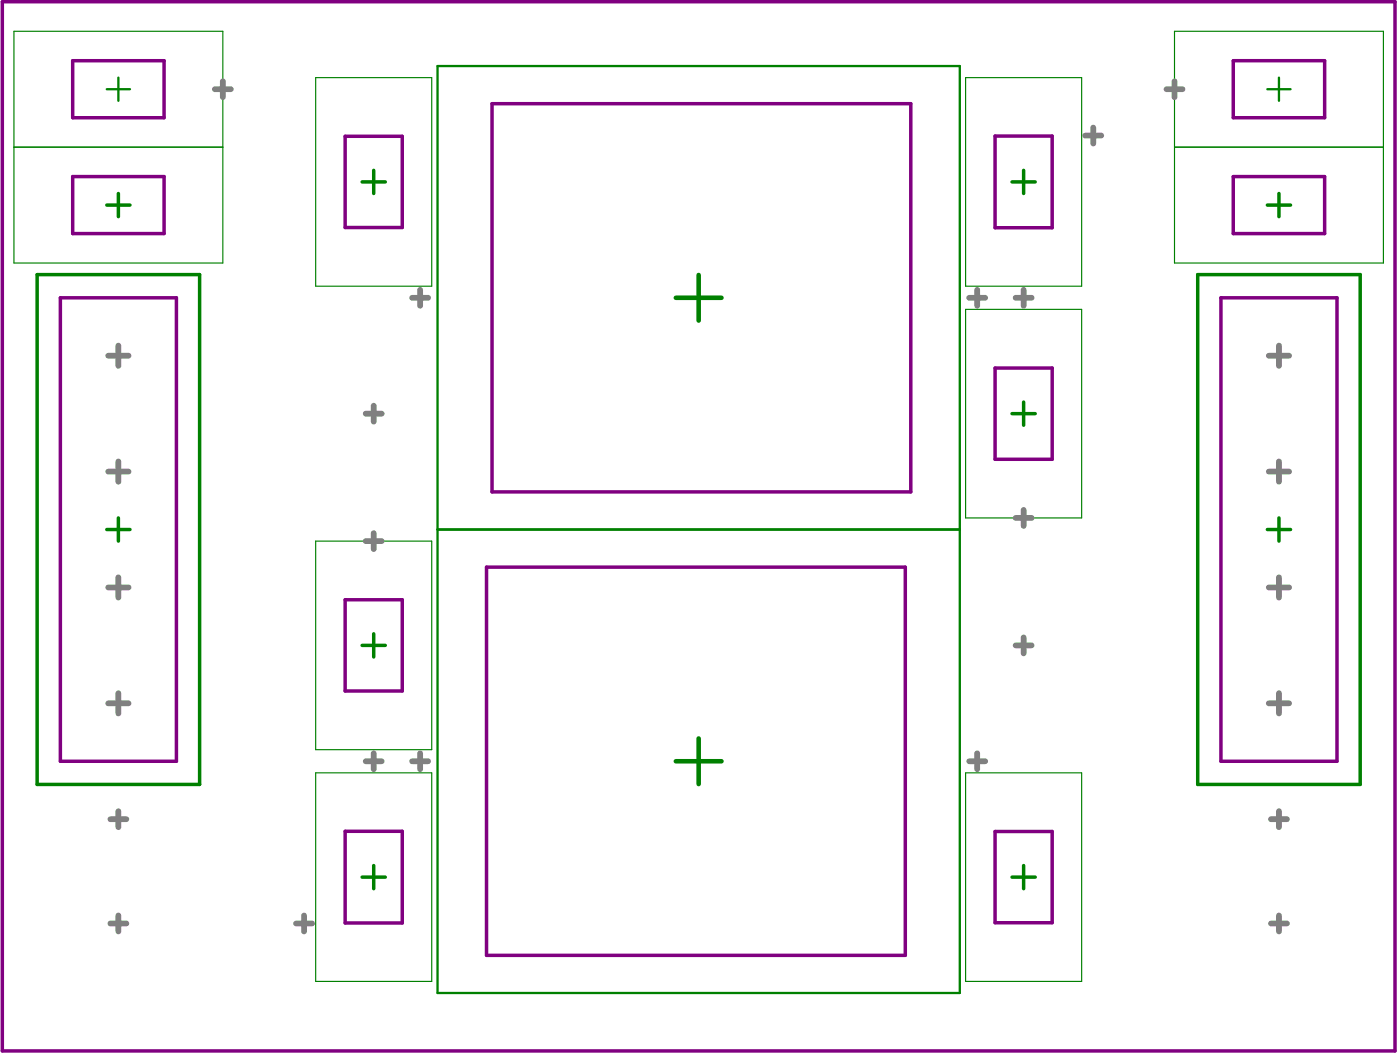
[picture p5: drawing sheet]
<svg xmlns="http://www.w3.org/2000/svg" width="102mm" height="77mm" viewBox="0 0 102 77" stroke-linecap="round" stroke-linejoin="round" font-family="sans-serif">
<g fill="none" stroke="#008000" stroke-width=".25">
<path d="M2.7 20h11.8v37.1h-11.8zM7.8 14.9h1.7M8.6 14.1v1.7M26.4 13.2h1.7M27.2 12.4v1.7M73.7 13.2h1.7M74.5 12.4v1.7M87.2 20h11.9v37.1h-11.9zM92.3 14.9h1.7M93.1 14.1v1.7M7.8 38.5h1.7M8.6 37.7v1.7"/>
<path d="M73.7 30.1h1.7M74.5 29.3v1.6M92.3 38.5h1.7M93.1 37.7v1.7M26.4 47h1.7M27.2 46.1v1.7M26.4 63.8h1.7M27.2 63v1.7M73.7 63.8h1.7M74.5 63v1.7"/>
</g>
<path d="M7.8 6.5h1.7M8.6 5.6v1.7M31.9 4.8h38v67.4h-38zM92.3 6.5h1.7M93.1 5.6v1.7M31.9 38.5h38" fill="none" stroke="#008000" stroke-width=".17"/>
<path d="M1 2.3h15.2v16.8h-15.2zM1 10.7h15.2M23 5.6h8.4v15.2h-8.4zM70.3 5.6h8.5v15.2h-8.5zM85.5 2.3h15.2v16.8h-15.2zM85.5 10.7h15.2M23 39.4h8.4v15.1h-8.4zM70.3 22.5h8.5v15.2h-8.5zM23 56.2h8.4v15.2h-8.4zM70.3 56.2h8.5v15.2h-8.5z" fill="none" stroke="#008000" stroke-width=".08"/>
<path d="M49.2 21.7h3.3M50.9 20v3.3M49.2 55.4h3.3M50.9 53.7v3.3" fill="none" stroke="#008000" stroke-width=".33"/>
<g fill="none" stroke="#800080" stroke-width=".25">
<path d="M.2 .1h101.4v76.4h-101.4zM5.3 4.4h6.6v4.2h-6.6zM5.3 12.8h6.6v4.2h-6.6zM25.1 9.9h4.2v6.7h-4.2zM35.8 7.5h30.5v28.3h-30.5zM72.5 9.9h4.1v6.7h-4.1zM89.8 12.8h6.7v4.2h-6.7zM89.8 4.4h6.7v4.2h-6.7zM4.4 21.7h8.4v33.7h-8.4zM72.5 26.8h4.1v6.6h-4.1zM88.9 21.7h8.5v33.7h-8.5zM25.1 43.6h4.2v6.7h-4.2z"/>
<path d="M35.4 41.3h30.5v28.2h-30.5zM25.1 60.5h4.2v6.7h-4.2zM72.5 60.5h4.1v6.6h-4.1z"/>
</g>
<g fill="none" stroke="#808080" stroke-width=".42">
<path d="M15.6 6.5h1.2M16.2 5.9v1.2M79 9.9h1.2M79.6 9.3v1.1M84.9 6.5h1.2M85.5 5.9v1.2M7.9 34.3h1.5M7.9 25.9h1.5M8.6 25.1v1.5M8.6 33.6v1.4M26.6 30.1h1.2M26.6 39.4h1.2"/>
<path d="M27.2 29.5v1.2M27.2 38.8v1.2M30 21.7h1.2M30.6 21.1v1.1M70.6 21.7h1.1M71.2 21.1v1.1M74 37.7h1.1M74 21.7h1.1M74.5 21.1v1.1M74.5 37.1v1.2M92.4 34.3h1.5M92.4 25.9h1.5"/>
<path d="M93.1 25.1v1.5M93.1 33.6v1.4M7.9 42.7h1.5M7.9 51.2h1.5M8 59.6h1.2M8.6 42v1.5M8.6 50.4v1.5M8.6 59v1.2M26.6 55.4h1.2M27.2 54.8v1.2M30 55.4h1.2M30.6 54.8v1.2"/>
<path d="M70.6 55.4h1.1M71.2 54.8v1.2M74 47h1.1M74.5 46.4v1.1M92.4 42.7h1.5M92.4 51.2h1.5M92.6 59.6h1.1M93.1 42v1.5M93.1 50.4v1.5M93.1 59v1.2M8 67.2h1.2M8.6 66.6v1.2"/>
<path d="M21.6 67.2h1.1M22.1 66.6v1.2M92.6 67.2h1.1M93.1 66.6v1.2"/>
</g>
</svg>
